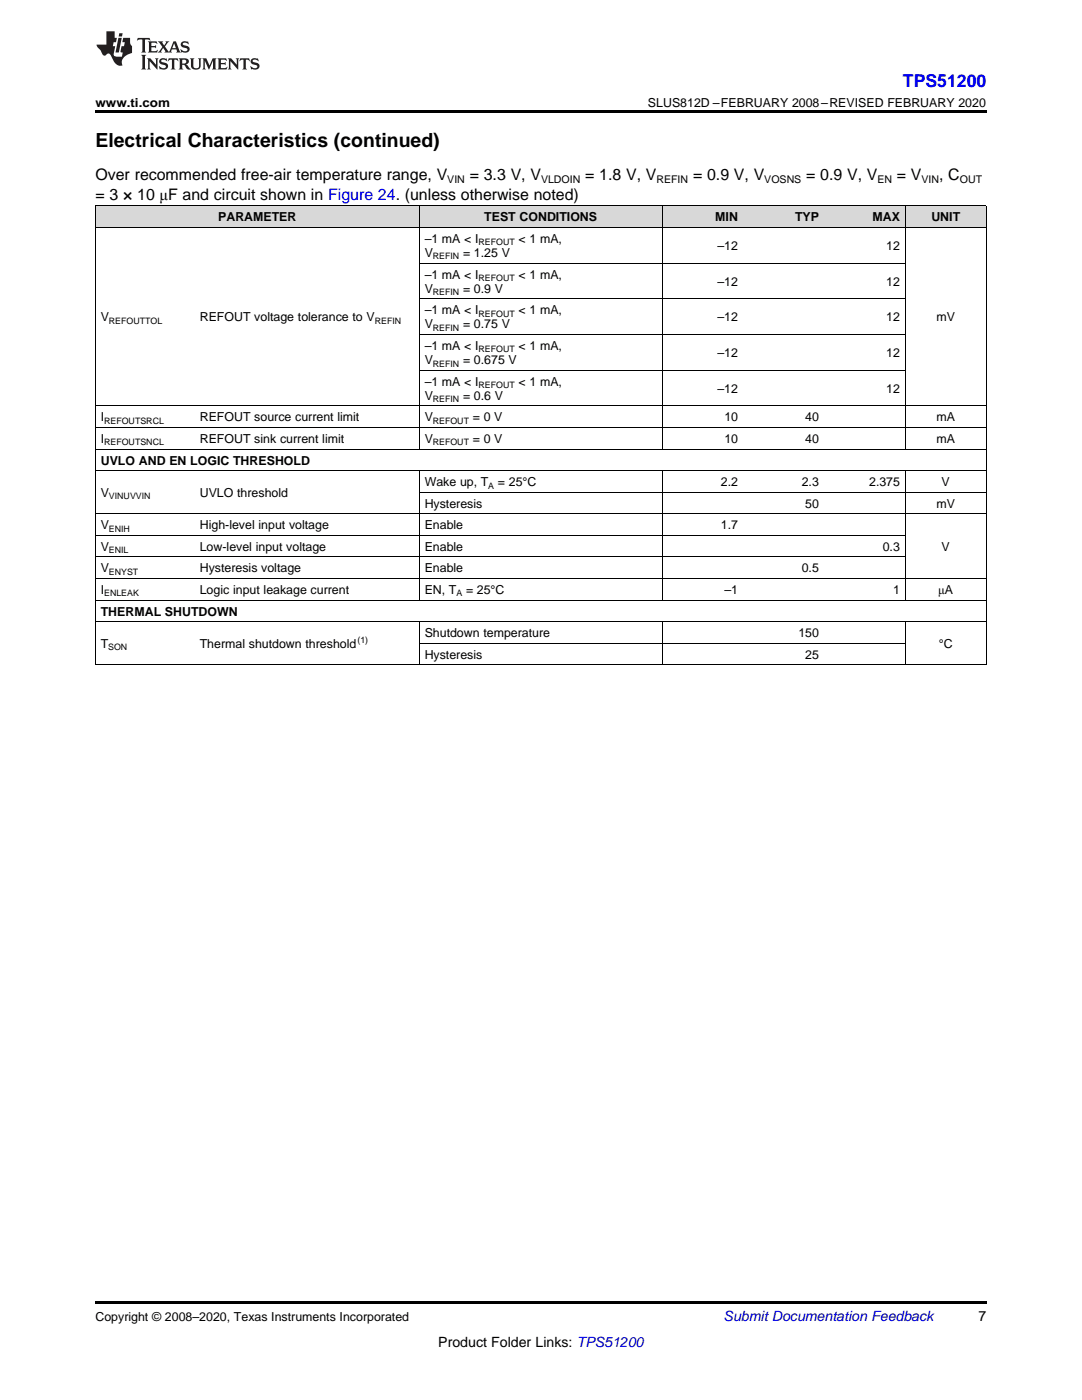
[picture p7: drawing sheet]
<svg xmlns="http://www.w3.org/2000/svg" width="216mm" height="279mm" viewBox="0 0 216 279" stroke-linecap="round" stroke-linejoin="round" font-family="sans-serif">
<defs><g id="words">
<text font-size="3.9" x="19" y="29.3">Electrical Characteristics (continued)</text>
<text font-size="3.5" fill="#00f" x="180.2" y="17.3">TPS51200</text>
<g font-size="3.2">
<text x="19" y="36">Over recommended free-air temperature range, V</text>
<text x="93.7" y="36">= 3.3 V, V</text>
<text x="116.8" y="36">= 1.8 V, V</text>
<text x="138.3" y="36">= 0.9 V, V</text>
<text x="160.9" y="36">= 0.9 V, V</text>
<text x="179" y="36">= V</text>
<text x="187.4" y="36">, C</text>
<text x="19" y="39.9">= 3 × 10 μF and circuit shown in Figure 24. (unless otherwise noted)</text>
</g>
<text font-size="2.8" fill="#0000c8" x="144.4" y="263.6">Submit Documentation Feedback</text>
<g font-size="2.8">
<text x="195.3" y="263.6">7</text>
<text x="87.5" y="268.9">Product Folder Links: TPS51200</text>
</g>
<g font-size="2.5">
<text x="19" y="21.4">www.ti.com</text>
<text x="129.3" y="21.4">SLUS812D –FEBRUARY 2008–REVISED FEBRUARY 2020</text>
<text x="43.5" y="44.2">PARAMETER</text>
<text x="96.6" y="44.2">TEST CONDITIONS</text>
<text x="142.7" y="44.2">MIN</text>
<text x="158.6" y="44.2">TYP</text>
<text x="174.1" y="44.2">MAX</text>
<text x="185.8" y="44.2">UNIT</text>
<text x="84.7" y="48.5">–1 mA &lt; I</text>
<text x="84.7" y="51.3">V</text>
<text x="92.4" y="51.3">= 1.25 V</text>
<text x="103.5" y="48.5">&lt; 1 mA,</text>
<text x="143.2" y="49.9">–12</text>
<text x="176.8" y="49.9">12</text>
<text x="84.7" y="55.6">–1 mA &lt; I</text>
<text x="84.7" y="58.4">V</text>
<text x="92.4" y="58.4">= 0.9 V</text>
<text x="103.5" y="55.6">&lt; 1 mA,</text>
<text x="143.2" y="57">–12</text>
<text x="176.8" y="57">12</text>
<text x="20.1" y="64.1">V</text>
<text x="39.9" y="64.1">REFOUT voltage tolerance to V</text>
<text x="84.7" y="62.7">–1 mA &lt; I</text>
<text x="84.7" y="65.5">V</text>
<text x="92.4" y="65.5">= 0.75 V</text>
<text x="103.5" y="62.7">&lt; 1 mA,</text>
<text x="143.2" y="64.1">–12</text>
<text x="176.8" y="64.1">12</text>
<text x="186.9" y="64.1">mV</text>
<text x="84.7" y="69.8">–1 mA &lt; I</text>
<text x="103.5" y="69.8">&lt; 1 mA,</text>
<text x="143.2" y="71.3">–12</text>
<text x="176.8" y="71.3">12</text>
<text x="84.7" y="72.7">V</text>
<text x="84.7" y="77">–1 mA &lt; I</text>
<text x="92.4" y="72.7">= 0.675 V</text>
<text x="103.5" y="77">&lt; 1 mA,</text>
<text x="84.7" y="79.8">V</text>
<text x="92.4" y="79.8">= 0.6 V</text>
<text x="143.2" y="78.4">–12</text>
<text x="176.8" y="78.4">12</text>
<text x="20.1" y="84.1">I</text>
<text x="20.1" y="88.4">I</text>
<text x="39.9" y="84.1">REFOUT source current limit</text>
<text x="39.9" y="88.4">REFOUT sink current limit</text>
<text x="84.7" y="84.1">V</text>
<text x="84.7" y="88.4">V</text>
<text x="94.3" y="84.1">= 0 V</text>
<text x="94.3" y="88.4">= 0 V</text>
<text x="144.5" y="84.1">10</text>
<text x="144.5" y="88.4">10</text>
<text x="160.7" y="84.1">40</text>
<text x="160.7" y="88.4">40</text>
<text x="186.9" y="84.1">mA</text>
<text x="186.9" y="88.4">mA</text>
<text x="20.1" y="92.7">UVLO AND EN LOGIC THRESHOLD</text>
<text x="20.1" y="99.2">V</text>
<text x="39.9" y="99.2">UVLO threshold</text>
<text x="84.7" y="97">Wake up, T</text>
<text x="84.7" y="101.3">Hysteresis</text>
<text x="99.3" y="97">= 25°C</text>
<text x="143.8" y="97">2.2</text>
<text x="160" y="97">2.3</text>
<text x="160.7" y="101.3">50</text>
<text x="173.4" y="97">2.375</text>
<text x="186.9" y="101.3">mV</text>
<text x="187.9" y="97">V</text>
<text x="20.1" y="105.6">V</text>
<text x="39.9" y="105.6">High-level input voltage</text>
<text x="84.7" y="105.6">Enable</text>
<text x="143.8" y="105.6">1.7</text>
<text x="20.1" y="109.9">V</text>
<text x="39.9" y="109.9">Low-level input voltage</text>
<text x="84.7" y="109.9">Enable</text>
<text x="176.1" y="109.9">0.3</text>
<text x="187.9" y="109.9">V</text>
<text x="20.1" y="114.2">V</text>
<text x="20.1" y="118.5">I</text>
<text x="39.9" y="114.2">Hysteresis voltage</text>
<text x="39.9" y="118.5">Logic input leakage current</text>
<text x="84.7" y="114.2">Enable</text>
<text x="84.7" y="118.5">EN, T</text>
<text x="93" y="118.5">= 25°C</text>
<text x="144.5" y="118.5">–1</text>
<text x="160" y="114.2">0.5</text>
<text x="178.2" y="118.5">1</text>
<text x="187.2" y="118.5">μA</text>
<text x="20.1" y="122.8">THERMAL SHUTDOWN</text>
<text x="20.1" y="129.3">T</text>
<text x="39.9" y="129.3">Thermal shutdown threshold</text>
<text x="84.7" y="127.1">Shutdown temperature</text>
<text x="84.7" y="131.4">Hysteresis</text>
<text x="159.3" y="127.1">150</text>
<text x="160.7" y="131.4">25</text>
<text x="187.3" y="129.3">°C</text>
<text x="19" y="263.6">Copyright © 2008–2020, Texas Instruments Incorporated</text>
</g>
<g font-size="2.1">
<text x="89.3" y="36.6">VIN</text>
<text x="108" y="36.6">VLDOIN</text>
<text x="131" y="36.6">REFIN</text>
<text x="152.5" y="36.6">VOSNS</text>
<text x="175.1" y="36.6">EN</text>
<text x="183.9" y="36.6">VIN</text>
<text x="191.5" y="36.6">OUT</text>
</g>
<g font-size="1.8">
<text x="86.4" y="51.8">REFIN</text>
<text x="95.5" y="49">REFOUT</text>
<text x="86.4" y="58.9">REFIN</text>
<text x="95.5" y="56.1">REFOUT</text>
<text x="21.7" y="64.6">REFOUTTOL</text>
<text x="74.8" y="64.6">REFIN</text>
<text x="95.5" y="63.2">REFOUT</text>
<text x="86.4" y="66">REFIN</text>
<text x="95.5" y="70.3">REFOUT</text>
<text x="86.4" y="73.2">REFIN</text>
<text x="95.5" y="77.5">REFOUT</text>
<text x="86.4" y="80.3">REFIN</text>
<text x="20.8" y="84.6">REFOUTSRCL</text>
<text x="20.8" y="88.9">REFOUTSNCL</text>
<text x="86.4" y="84.6">REFOUT</text>
<text x="86.4" y="88.9">REFOUT</text>
<text x="21.7" y="99.7">VINUVVIN</text>
<text x="97.4" y="97.5">A</text>
<text x="21.7" y="106.1">ENIH</text>
<text x="21.7" y="110.4">ENIL</text>
<text x="20.8" y="119">ENLEAK</text>
<text x="21.7" y="114.7">ENYST</text>
<text x="91.1" y="119">A</text>
<text x="21.6" y="129.8">SON</text>
<text x="71.3" y="128.3">(1)</text>
</g>
</g></defs>
<g fill="#d8d8d8">
<path d="M19 41.1h19.8v4.3h-19.8z"/>
<path d="M38.8 41.1h44.9v4.3h-44.9z"/>
<path d="M83.7 41.1h48.5v4.3h-48.5z"/>
<path d="M132.2 41.1h16.1v4.3h-16.1z"/>
<path d="M148.3 41.1h16.2v4.3h-16.2z"/>
<path d="M164.5 41.1h16.2v4.3h-16.2z"/>
<path d="M180.7 41.1h16.1v4.3h-16.1z"/>
</g>
<path d="M19 22h177.8v.5h-177.8zM19 259.7h177.8v.5h-177.8z" fill="#000"/>
<g fill="none" stroke="#000" stroke-width=".2">
<path d="M19 45.4h177.8M19 41.1h177.8M19.1 41.1v91.6M83.6 41.1v48.6M83.7 59.6h97M83.7 52.5h97M132.1 41.1v48.6M180.6 41.1v48.6M196.8 41.1v91.6M83.7 73.9h97M83.7 66.8h97M19 93.9h177.8"/>
<path d="M19 89.6h177.8M19 85.3h177.8M19 81h177.8M83.6 93.9v25.9M83.7 98.2h113.1M132.1 93.9v25.9M180.6 93.9v25.9M19 119.8h177.8M19 115.4h177.8M19 111.1h161.7M19 106.8h161.7M19 102.5h177.8"/>
<path d="M19 132.7h177.8M19 124.1h177.8M83.6 124.1v8.6M83.7 128.4h97M132.1 124.1v8.6M180.6 124.1v8.6"/>
</g>
<g fill="#231f20">
<path d="M27.5 7.6l-.1 .5 .4-.2h.6v.1v2.1l-.2 .4h1l-.3-.4v-2.1l.1-.1h.5l.5 .2-.2-.5zM29.5 8.3l.2 .3v1.5l-.2 .4h1.8l.2-.6a1.04 1.04 0 0 1-1.3 .2v-.7h.6l.3 .2v-.6l-.3 .2h-.6v-.6l.8-.1 .4 .3-.2-.5zM31.5 8.3l.9 1.1-.9 1.1h.8l-.2-.2 .5-.7 .4 .7-.2 .2h1.5l-.1-.2 .1-.4h.9l.1 .4-.2 .2h1l-.3-.3-.7-1.9h-.5l-.9 2-.8-1 .9-1h-.8l.1 .3-.3 .5-.4-.6 .2-.2zM34.7 8.6l.4 1h-.7zM36.3 8.4a.63 .63 0 0 0-.2 .7 .63 .63 0 0 0 .6 .4l.6 .2 .1 .2a.75 .75 0 0 1-.7 .4 .75 .75 0 0 1-.6-.5l.1 .7 .1-.1a1.11 1.11 0 0 0 1.5-.6 1.13 1.13 0 0 0-1.2-.8l-.1-.4a1.04 1.04 0 0 1 1.2 .2l-.2-.5-.1 .1-.5-.2zM28.2 10.9l.2 .4v2.2l-.2 .4h1l-.3-.4v-2.2l.3-.4zM29.3 11.6l.3 .4v1.5l-.3 .4h.8l-.2-.4v-1.3l1.5 1.7v-1.9l.2-.4h-.7l.2 .4v.9l-1.1-1.3zM32 11.8a.62 .62 0 0 0-.2 .7 .62 .62 0 0 0 .6 .4l.6 .1 .1 .3a.76 .76 0 0 1-.7 .3 .76 .76 0 0 1-.6-.4l.1 .7 .1-.1a1.11 1.11 0 0 0 1.5-.6 1.13 1.13 0 0 0-1.2-.8l-.1-.4a1.04 1.04 0 0 1 1.2 .2l-.2-.6-.1 .1-.5-.1zM33.7 11.6l-.2 .6a.61 .61 0 0 1 .8-.3v1.6l-.2 .4h.9l-.2-.4v-1.6a.63 .63 0 0 1 .8 .3l-.2-.6zM35.6 11.6l.3 .4v1.5l-.3 .4h1l-.2-.2v-.8l.5 .2a.76 .76 0 0 0 1.2 .7l-1-1a.58 .58 0 0 0 .6-.5 .58 .58 0 0 0-.5-.6zM36.4 11.9h.1a.45 .45 0 0 1 .5 .1 .45 .45 0 0 1 .1 .5l-.7 .2zM37.9 11.6l.2 .2a2.17 2.17 0 0 0 .3 1.9 .99 .99 0 0 0 1.6-.6v-1.1l.2-.4h-.7l.2 .2a1.92 1.92 0 0 1-.2 1.8 .6 .6 0 0 1-.9-.5v-1.1l.2-.4zM40.4 11.6l.2 .4v1.5l-.2 .4h.7l-.2-.4v-1.4l.8 1.8 .8-1.8v1.4l-.2 .4h.9l-.2-.4v-1.5l.2-.4h-.8l-.6 1.5-.6-1.5zM43.4 11.6l.2 .4v1.5l-.2 .4h1.8l.2-.6a1.04 1.04 0 0 1-1.3 .1v-.6h.5l.4 .2v-.6l-.4 .2h-.5v-.7h.8l.3 .3-.1-.6zM45.5 11.6l.2 .4v1.5l-.2 .4h.7l-.2-.4v-1.3l1.5 1.7v-1.9l.2-.4h-.7l.2 .4v.9l-1.1-1.3zM47.9 11.6l-.1 .6a.61 .61 0 0 1 .8-.3v1.6l-.3 .4h1l-.3-.4 .1-1.6a.63 .63 0 0 1 .7 .3l-.1-.6zM50.2 11.8a.62 .62 0 0 0-.2 .7 .62 .62 0 0 0 .6 .4l.6 .1 .2 .3a.76 .76 0 0 1-.8 .3 .76 .76 0 0 1-.6-.4l.1 .7 .2-.1a1.11 1.11 0 0 0 1.5-.6 1.13 1.13 0 0 0-1.3-.8l-.1-.4a1.04 1.04 0 0 1 1.2 .2l-.1-.6-.2 .1-.5-.1z"/>
<path d="M21.2 6.3v2.6h-1.9l.1 .4 .7 .9a.91 .91 0 0 0 1 .8 .56 .56 0 0 1 .5-.3 .56 .56 0 0 1 .5 .3l.4 .8a1.53 1.53 0 0 0 1.9 1.2 1.54 1.54 0 0 1 1-2.1l.9-.3v-1.4a1.52 1.52 0 0 1-.3-1.6h-1.4l-.2 .8h.5l-.2 .8h-.4l-.2 1v.2l.4 .1-.2 .8a1.93 1.93 0 0 1-1.6-.3l.3-1.8h-.5l.2-.8h.4l.2-.8h-.4v-1.3zM23.6 7.6l-.6 2.9h.7l.6-2.9zM23.8 6.6l-.1 .7h.6l.2-.7z"/>
</g>
<use href="#words"/>
</svg>
